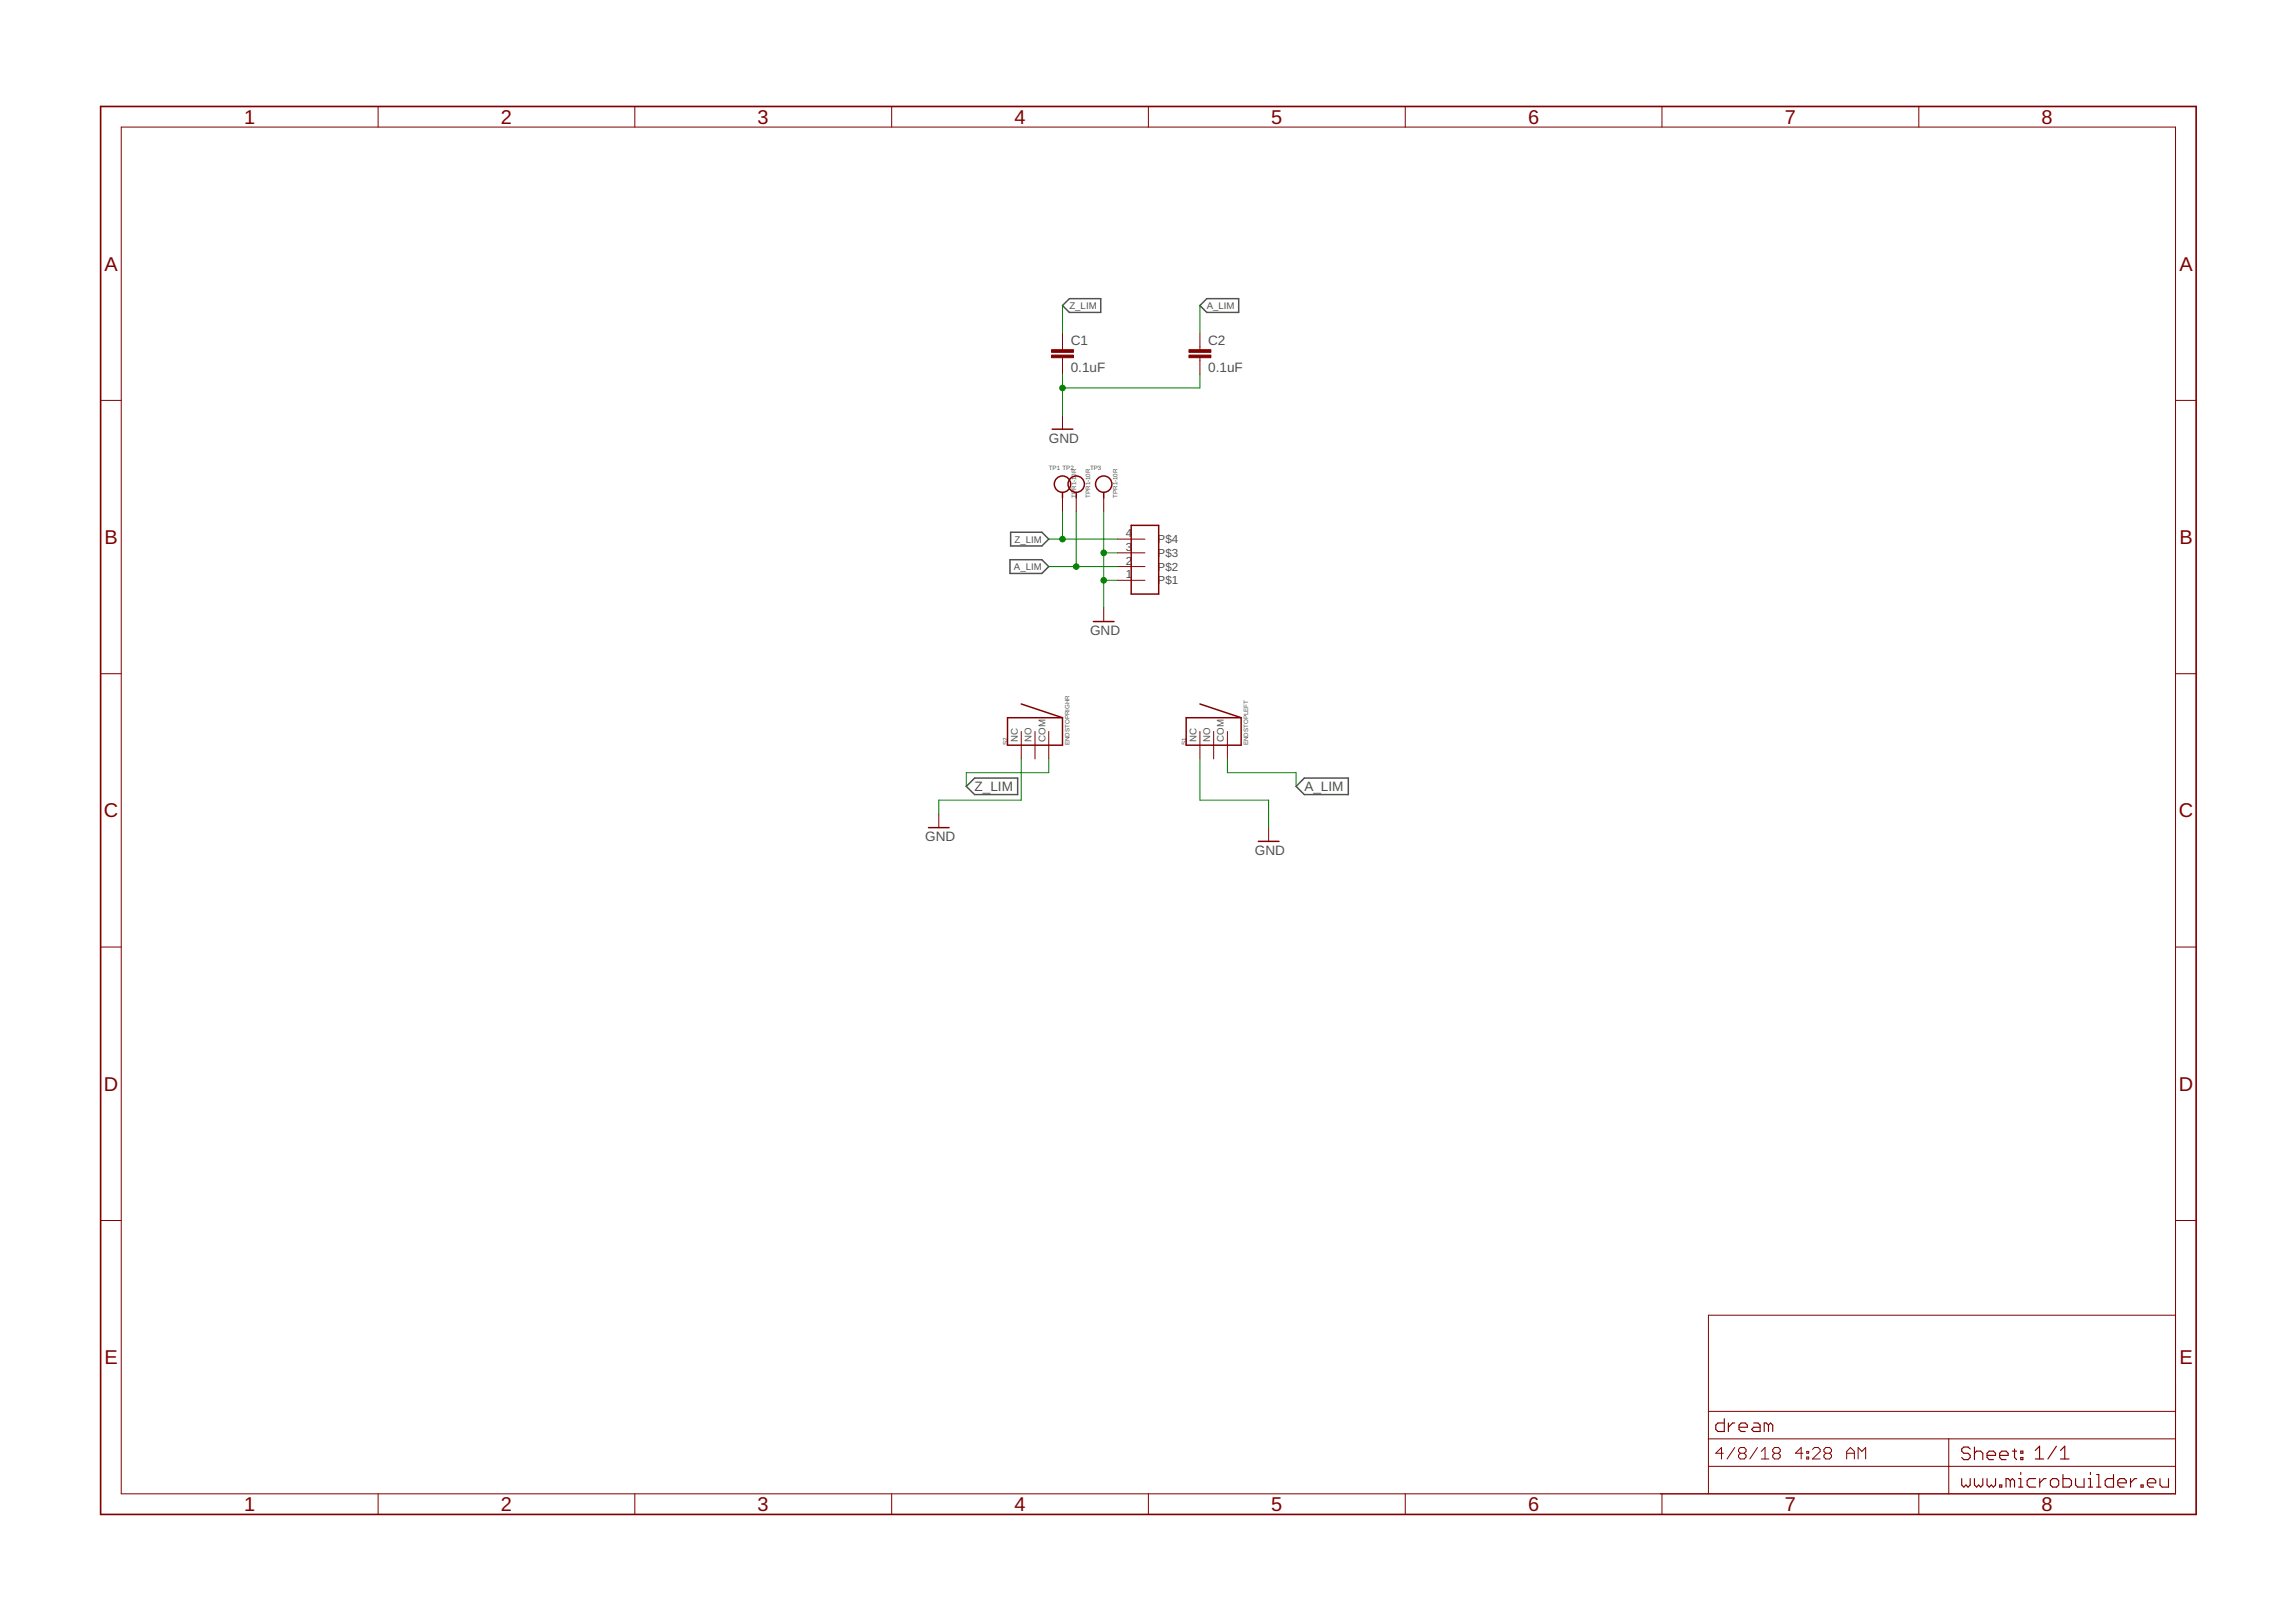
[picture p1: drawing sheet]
<svg xmlns="http://www.w3.org/2000/svg" width="297mm" height="210mm" viewBox="0 0 297 210" stroke-linecap="round" stroke-linejoin="round" font-family="sans-serif">
<defs><g id="words">
<g font-size="2.6" fill="#800000">
<text x="31.6" y="16">1</text>
<text x="64.8" y="16">2</text>
<text x="98" y="16">3</text>
<text x="131.2" y="16">4</text>
<text x="164.5" y="16">5</text>
<text x="197.7" y="16">6</text>
<text x="230.9" y="16">7</text>
<text x="264.1" y="16">8</text>
<text x="13.5" y="35">A</text>
<text x="281.9" y="35">A</text>
<text x="13.5" y="70.4">B</text>
<text x="281.9" y="70.4">B</text>
<text x="13.4" y="105.8">C</text>
<text x="281.9" y="105.8">C</text>
<text x="13.4" y="141.2">D</text>
<text x="281.9" y="141.2">D</text>
<text x="13.5" y="176.5">E</text>
<text x="281.9" y="176.5">E</text>
<text x="31.6" y="195.6">1</text>
<text x="64.8" y="195.6">2</text>
<text x="98" y="195.6">3</text>
<text x="131.2" y="195.6">4</text>
<text x="164.5" y="195.6">5</text>
<text x="197.7" y="195.6">6</text>
<text x="230.9" y="195.6">7</text>
<text x="264.1" y="195.6">8</text>
</g>
<g font-size="1.8" fill="#505050">
<text x="138.5" y="44.6">C1</text>
<text x="156.3" y="44.6">C2</text>
<text x="138.5" y="48.2">0.1uF</text>
<text x="156.3" y="48.2">0.1uF</text>
<text x="135.7" y="57.3">GND</text>
<text x="141" y="82.2">GND</text>
<text x="126.1" y="102.4">Z_LIM</text>
<text x="168.7" y="102.4">A_LIM</text>
<text x="119.7" y="108.9">GND</text>
<text x="162.3" y="110.7">GND</text>
</g>
<g font-size="1.5" fill="#505050">
<text x="145.7" y="71.3">3</text>
<text x="145.7" y="69.5">4</text>
<text x="149.8" y="70.3">P$4</text>
<text x="145.7" y="74.9">1</text>
<text x="145.7" y="73.1">2</text>
<text x="149.8" y="75.6">P$1</text>
<text x="149.8" y="73.9">P$2</text>
<text x="149.8" y="72.1">P$3</text>
</g>
<g font-size="1.2" fill="#505050">
<text x="138.3" y="40">Z_LIM</text>
<text x="156.1" y="40">A_LIM</text>
<text x="131.3" y="70.2">Z_LIM</text>
<text x="131.2" y="73.8">A_LIM</text>
<text x="131.7" y="96" transform="rotate(-90 131.7 96)">NC</text>
<text x="133.5" y="96" transform="rotate(-90 133.5 96)">NO</text>
<text x="135.2" y="96" transform="rotate(-90 135.2 96)">COM</text>
<text x="154.8" y="96" transform="rotate(-90 154.8 96)">NC</text>
<text x="156.6" y="96" transform="rotate(-90 156.6 96)">NO</text>
<text x="158.3" y="96" transform="rotate(-90 158.3 96)">COM</text>
</g>
<g font-size=".8" fill="#505050">
<text x="135.7" y="60.9">TP1 TP2</text>
<text x="139.2" y="64.4" transform="rotate(-90 139.2 64.4)">TPR1-10R</text>
<text x="141" y="64.4" transform="rotate(-90 141 64.4)">TPR1-10R</text>
<text x="141" y="60.9">TP3</text>
<text x="144.6" y="64.4" transform="rotate(-90 144.6 64.4)">TPR1-10R</text>
<text x="130.3" y="96.4" transform="rotate(-90 130.3 96.4)">S2</text>
<text x="138.3" y="96.4" transform="rotate(-90 138.3 96.4)">ENDSTOPRIGHR</text>
<text x="153.5" y="96.4" transform="rotate(-90 153.5 96.4)">S1</text>
<text x="161.5" y="96.4" transform="rotate(-90 161.5 96.4)">ENDSTOPLEFT</text>
</g>
</g></defs>
<path d="M138.3 38.7h4.1v1.7h-4.1l-.8-.9zM156.1 38.7h4.2v1.7h-4.2l-.9-.9zM130.7 72.4h4.1l.9 .9-.9 .9h-4.1zM130.7 68.9h4.1l.9 .9-.9 .9h-4.1zM125 101.8l1.1-1.1h5.6v2.1h-5.6zM168.7 100.7h5.7v2.1h-5.7l-1-1z" fill="none" stroke="#505050" stroke-width=".19"/>
<g fill="none" stroke="#800000" stroke-width=".13">
<path d="M15.7 16.4h265.8v176.9h-265.8zM48.9 13.8v2.6M82.1 13.8v2.6M115.4 13.8v2.6M148.6 13.8v2.6M181.8 13.8v2.6M215 13.8v2.6M248.2 13.8v2.6M13 51.8h2.7M137.5 43.1v2.1M137.5 46.3v2.1M137.5 53.8v1.7"/>
<path d="M155.2 43.1v2.1M155.2 46.3v2.1M281.5 51.8h2.6M137.5 64.4v1.8M139.2 64.4v1.8M142.8 64.4v1.8M142.8 78.7v1.7M144.6 75.1h3.5M144.6 73.3h3.5M144.6 71.5h3.5M144.6 69.8h3.5M13 87.2h2.7"/>
<path d="M132.1 94.7v3.5M133.9 94.7v3.5M135.7 94.7v3.5M155.2 94.7v3.5M157 94.7v3.5M158.8 94.7v3.5M281.5 87.2h2.6M121.5 105.3v1.8M164.1 107.1v1.8M13 122.6h2.7M281.5 122.6h2.6M13 157.9h2.7"/>
<path d="M281.5 157.9h2.6M281.5 170.2h-60.5v23.1M48.9 193.3v2.7M82.1 193.3v2.7M115.4 193.3v2.7M148.6 193.3v2.7M181.8 193.3v2.7M215 193.3v2.7M221 189.8h60.5M221 186.2h60.5M221 182.6h60.5M222.9 188.1h-.9l.7-.8v1.5"/>
<path d="M224.4 187.3l-1 1.5M225.1 188.1h.6M225.1 188.1l-.2-.3v-.2l.2-.3h.6l.2 .3v.2l-.2 .3M225.1 188.1l-.2 .2v.3l.2 .2h.6l.2-.2v-.3l-.2-.2M227.4 187.3l-1 1.5M227.9 188.8h1M227.9 187.8l.4-.5v1.5M229.6 188.1h.5M229.6 188.1l-.3-.3v-.2l.3-.3h.5l.2 .3v.2l-.2 .3M229.6 188.1l-.3 .2v.3l.3 .2h.5l.2-.2v-.3l-.2-.2M233.3 188.1h-1l.7-.8v1.5M233.7 187.8h.3v.3h-.3z"/>
<path d="M233.7 188.6h.3v.2h-.3zM234.5 187.6l.2-.3h.5l.3 .3v.2l-1 1h1M236.2 188.1h.5M236.2 188.1l-.2-.3v-.2l.2-.3h.5l.2 .3v.2l-.2 .3M236.2 188.1l-.2 .2v.3l.2 .2h.5l.2-.2v-.3l-.2-.2M238.9 188.1h1M238.9 188.8v-1l.5-.5 .5 .5v1M240.4 188.8v-1.5l.5 .5 .5-.5v1.5M248.2 193.3v2.7M252.1 186.2v7.1"/>
</g>
<g fill="none" stroke="#800000" stroke-width=".15">
<path d="M223.1 183.6v1.7h-.9l-.2-.3v-.6l.2-.3h.9M223.6 184.1v1.2M224.4 184.1h-.2l-.6 .6M225 184.7h1.1v-.3l-.3-.3h-.5l-.3 .3v.6l.3 .3h.5M226.9 184.1h.5l.3 .3v.9h-.8l-.3-.3 .3-.3h.8M228.8 184.4l-.3-.3h-.3v1.2M228.8 184.4v.9M228.8 184.4l.3-.3 .2 .3v.9M253.8 191.3v.9l.3 .2 .2-.2 .3 .2 .3-.2v-.9M254.9 187.5l-.3-.2h-.5l-.3 .2v.3l.3 .3h.5l.3 .2v.3l-.3 .3h-.5l-.3-.3M255.4 187.3v1.6M255.4 191.3v.9l.3 .2 .3-.2 .2 .2 .3-.2v-.9"/>
<path d="M255.4 188.1l.3-.3h.5l.3 .3v.8M257.1 188.3h1.1v-.2l-.3-.3h-.6l-.2 .3v.5l.2 .3h.6M257.1 191.3v.9l.2 .2 .3-.2 .3 .2 .3-.2v-.9M258.7 188.3h1.1v-.2l-.3-.3h-.5l-.3 .3v.5l.3 .3h.5M258.7 192.2h.3v.2h-.3zM260.1 191.6l-.3-.3h-.3v1.1M260.1 191.6l.2-.3 .3 .3v.8M260.1 191.6v.8M260.3 187.8h.6M260.6 187.5v1.1l.3 .3M261.2 191.3h.2v1.1M261.2 192.4h.5"/>
<path d="M261.4 187.8h.3v.3h-.3zM261.4 188.6h.3v.3h-.3zM261.4 190.5v.3M263.3 187.7l.6-.5v1.6M263.3 188.8h1.1M263.4 191.3h-.9l-.2 .3v.6l.2 .2h.9M263.9 191.3v1.1M264.7 191.3h-.3l-.5 .6M265.3 191.6l.2-.3h.6l.2 .3v.6l-.2 .2h-.6l-.2-.2zM266 187.2l-1.1 1.6M266.6 188.8h1.1M266.6 187.7l.5-.5v1.6"/>
<path d="M266.9 190.8v1.6h.8l.3-.2v-.6l-.3-.3h-.8M268.5 191.3v.9l.3 .2h.8v-1.1M270.2 192.4h.5M270.2 191.3h.2v1.1M270.4 190.5v.3M271.3 192.4h.5M271.3 190.8h.2v1.6M273.4 190.8v1.6h-.8l-.2-.2v-.6l.2-.3h.8M274 191.9h1.1v-.3l-.3-.3h-.5l-.3 .3v.6l.3 .2h.5M275.6 191.3v1.1M276.4 191.3h-.2l-.6 .6M277 192.2h.3v.2h-.3z"/>
<path d="M277.8 191.9h1.1v-.3l-.3-.3h-.5l-.3 .3v.6l.3 .2h.5M279.4 191.3v.9l.3 .2h.8v-1.1"/>
</g>
<path d="M13 13.8h271.1v182.2h-271.1z" fill="none" stroke="#800000" stroke-width=".21"/>
<g fill="#800000" stroke="#800000" stroke-width=".13">
<path d="M136 46h2.9v.3h-2.9z"/>
<path d="M136 45.3h2.9v.3h-2.9z"/>
<path d="M153.8 46h2.9v.3h-2.9z"/>
<path d="M153.8 45.3h2.9v.3h-2.9z"/>
</g>
<g fill="none" stroke="#800000" stroke-width=".19">
<path d="M136.1 55.5h2.7M137.5 63.7v.7M139.2 63.7v.7M142.8 63.7v.7M146.3 68h3.6v8.9h-3.6zM130.3 92.9h7.2v3.5h-7.2zM132.1 91.1l5.4 1.8M141.5 80.4h2.6M153.5 92.9h7.1v3.5h-7.1zM155.2 91.1l5.4 1.8M120.1 107.1h2.7M162.8 108.9h2.7"/>
<circle cx="137.5" cy="62.7" r="1.06"/>
<circle cx="139.2" cy="62.7" r="1.06"/>
<circle cx="142.8" cy="62.7" r="1.06"/>
</g>
<g fill="none" stroke="#008000" stroke-width=".13">
<path d="M137.5 39.5v3.6M155.2 39.5v3.6M137.5 48.4v5.4M155.2 48.4v1.8h-17.7M135.7 69.8h8.9M135.7 73.3h8.9M137.5 66.2v3.6M139.2 66.2v7.1M142.8 71.5h1.8M142.8 66.2v12.5M142.8 75.1h1.8M132.1 98.2v5.3h-10.6v1.8"/>
<path d="M135.7 98.2v1.8h-10.7v1.8M155.2 98.2v5.3h8.9v3.6M158.8 98.2v1.8h8.9v1.8"/>
</g>
<g fill="#008000" stroke="#008000" stroke-width=".13">
<circle cx="137.5" cy="69.8" r=".36"/>
<circle cx="139.2" cy="73.3" r=".36"/>
<circle cx="142.8" cy="75.1" r=".36"/>
<circle cx="142.8" cy="71.5" r=".36"/>
<circle cx="137.5" cy="50.2" r=".36"/>
</g>
<use href="#words"/>
</svg>
